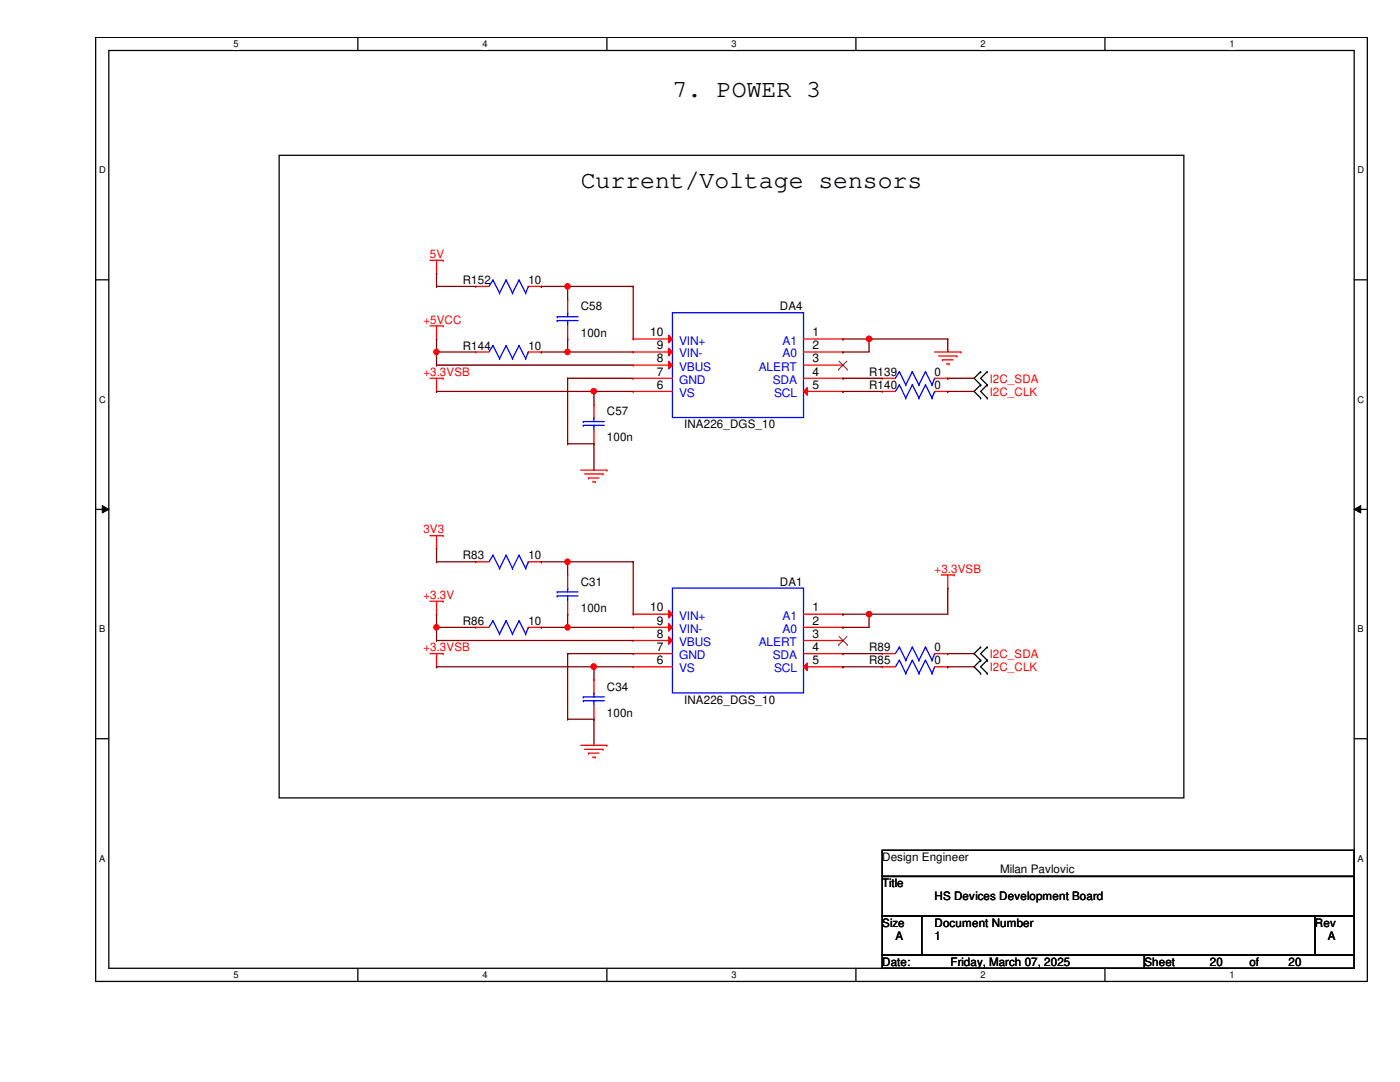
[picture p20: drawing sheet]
<svg xmlns="http://www.w3.org/2000/svg" width="279mm" height="216mm" viewBox="0 0 279 216" stroke-linecap="round" stroke-linejoin="round" font-family="sans-serif">
<defs><g id="words">
<g font-size="5">
<text x="134.2" y="19.3">7. POWER 3</text>
<text x="115.9" y="37.5">Current/Voltage sensors</text>
</g>
<g font-size="2.4">
<text x="129.8" y="67.1">10</text>
<text x="131.1" y="69.7">9</text>
<text x="162.2" y="67.1">1</text>
<text x="162.2" y="69.7">2</text>
<text x="131.1" y="77.6">6</text>
<text x="131.1" y="74.9">7</text>
<text x="131.1" y="72.3">8</text>
<text x="162.2" y="72.3">3</text>
<text x="162.2" y="74.9">4</text>
<text x="162.2" y="77.6">5</text>
<text x="129.8" y="122">10</text>
<text x="131.1" y="124.6">9</text>
<text x="162.2" y="122">1</text>
<text x="162.2" y="124.6">2</text>
<text x="131.1" y="129.9">7</text>
<text x="131.1" y="127.3">8</text>
<text x="162.2" y="127.3">3</text>
<text x="162.2" y="129.9">4</text>
<text x="131.1" y="132.5">6</text>
<text x="162.2" y="132.5">5</text>
</g>
<g font-size="2.4" fill="#00c">
<text x="135.5" y="71.3">VIN-</text>
<text x="135.5" y="68.7">VIN+</text>
<text x="156.2" y="68.7">A1</text>
<text x="156.2" y="71.3">A0</text>
<text x="135.5" y="76.6">GND</text>
<text x="135.5" y="74">VBUS</text>
<text x="151.4" y="74">ALERT</text>
<text x="154.2" y="76.6">SDA</text>
<text x="135.5" y="79.2">VS</text>
<text x="154.5" y="79.2">SCL</text>
<text x="135.5" y="123.7">VIN+</text>
<text x="156.2" y="123.7">A1</text>
<text x="135.5" y="131.5">GND</text>
<text x="135.5" y="128.9">VBUS</text>
<text x="135.5" y="126.3">VIN-</text>
<text x="151.4" y="128.9">ALERT</text>
<text x="154.2" y="131.5">SDA</text>
<text x="156.2" y="126.3">A0</text>
<text x="135.5" y="134.2">VS</text>
<text x="154.5" y="134.2">SCL</text>
</g>
<g font-size="2.3" fill="#f00">
<text x="85.8" y="51.5">5V</text>
<text x="84.5" y="64.6">+5VCC</text>
<text x="84.5" y="75">+3.3VSB</text>
<text x="197.5" y="76.3">I2C_SDA</text>
<text x="197.5" y="79">I2C_CLK</text>
<text x="84.5" y="106.4">3V3</text>
<text x="84.5" y="119.5">+3.3V</text>
<text x="186.5" y="114.3">+3.3VSB</text>
<text x="84.5" y="130">+3.3VSB</text>
<text x="197.5" y="131.3">I2C_SDA</text>
<text x="197.5" y="133.9">I2C_CLK</text>
</g>
<g font-size="2.3">
<text x="92.4" y="56.7">R152</text>
<text x="105.5" y="56.7">10</text>
<text x="115.9" y="61.9">C58</text>
<text x="155.7" y="61.9">DA4</text>
<text x="92.4" y="69.8">R144</text>
<text x="105.5" y="69.8">10</text>
<text x="115.9" y="67.2">100n</text>
<text x="173.4" y="75">R139</text>
<text x="173.4" y="77.6">R140</text>
<text x="186.5" y="75">0</text>
<text x="186.5" y="77.6">0</text>
<text x="121.1" y="82.9">C57</text>
<text x="121.1" y="88.1">100n</text>
<text x="136.6" y="85.5">INA226_DGS_10</text>
<text x="92.4" y="111.6">R83</text>
<text x="105.5" y="111.6">10</text>
<text x="115.9" y="116.9">C31</text>
<text x="155.7" y="116.9">DA1</text>
<text x="92.4" y="124.7">R86</text>
<text x="105.5" y="124.7">10</text>
<text x="115.9" y="122.1">100n</text>
<text x="173.4" y="130">R89</text>
<text x="186.5" y="130">0</text>
<text x="121.1" y="137.8">C34</text>
<text x="173.4" y="132.6">R85</text>
<text x="186.5" y="132.6">0</text>
<text x="121.1" y="143">100n</text>
<text x="136.6" y="140.4">INA226_DGS_10</text>
<text x="176.1" y="171.8">Design Engineer</text>
<text x="176.1" y="177">Title</text>
<text x="186.5" y="179.7">HS Devices Development Board</text>
<text x="199.6" y="174.2">Milan Pavlovic</text>
<text x="176.1" y="184.9">Size</text>
<text x="186.5" y="184.9">Document Number</text>
<text x="262.4" y="184.9">Rev</text>
<text x="178.7" y="187.5">A</text>
<text x="186.5" y="187.5">1</text>
<text x="265" y="187.5">A</text>
<text x="176.1" y="192.7">Date:</text>
<text x="189.7" y="192.7">Friday, March 07, 2025</text>
<text x="228.4" y="192.7">Sheet</text>
<text x="241.5" y="192.7">20</text>
<text x="249.3" y="192.7">of</text>
<text x="257.2" y="192.7">20</text>
</g>
<g font-size="1.9">
<text x="46.6" y="9.4">5</text>
<text x="96.3" y="9.4">4</text>
<text x="146" y="9.4">3</text>
<text x="195.7" y="9.4">2</text>
<text x="245.4" y="9.4">1</text>
<text x="19.8" y="34.6">D</text>
<text x="270.9" y="34.6">D</text>
<text x="19.8" y="80.3">C</text>
<text x="270.9" y="80.3">C</text>
<text x="19.8" y="126.2">B</text>
<text x="270.9" y="126.2">B</text>
<text x="19.8" y="171.9">A</text>
<text x="270.9" y="171.9">A</text>
<text x="46.6" y="195.2">5</text>
<text x="96.3" y="195.2">4</text>
<text x="146" y="195.2">3</text>
<text x="195.7" y="195.2">2</text>
<text x="245.4" y="195.2">1</text>
</g>
</g></defs>
<path d="M19.1 7.5h253.8v188.3h-253.8zM21.7 10.1h248.6v183.1h-248.6z" fill="none" stroke="#000" stroke-width=".25"/>
<g fill="#fff">
<path d="M46.6 7.7h1v2.1h-1z"/>
<path d="M46.6 193.5h1v2.1h-1z"/>
</g>
<path d="M71.4 7.5v2.6M71.4 193.2v2.6" fill="none" stroke="#000" stroke-width=".25"/>
<g fill="#fff">
<path d="M96.3 7.7h1v2.1h-1z"/>
<path d="M96.3 193.5h1v2.1h-1z"/>
</g>
<path d="M121.1 7.5v2.6M121.1 193.2v2.6" fill="none" stroke="#000" stroke-width=".25"/>
<g fill="#fff">
<path d="M146 7.7h1v2.1h-1z"/>
<path d="M146 193.5h1v2.1h-1z"/>
</g>
<path d="M170.8 7.5v2.6M170.8 193.2v2.6" fill="none" stroke="#000" stroke-width=".25"/>
<g fill="#fff">
<path d="M195.7 7.7h1v2.1h-1z"/>
<path d="M195.7 193.5h1v2.1h-1z"/>
</g>
<path d="M220.5 7.5v2.6M220.5 193.2v2.6" fill="none" stroke="#000" stroke-width=".25"/>
<g fill="#fff">
<path d="M245.4 7.7h1v2.1h-1z"/>
<path d="M245.4 193.5h1v2.1h-1z"/>
<path d="M19.8 32.9h1.3v2.1h-1.3z"/>
<path d="M270.9 32.9h1.3v2.1h-1.3z"/>
<path d="M19.8 78.7h1.3v2.1h-1.3z"/>
<path d="M270.9 78.7h1.3v2.1h-1.3z"/>
</g>
<path d="M19.1 55.8h2.6M270.3 55.8h2.6" fill="none" stroke="#000" stroke-width=".25"/>
<g fill="#fff">
<path d="M19.8 124.5h1.2v2.1h-1.2z"/>
<path d="M270.9 124.5h1.3v2.1h-1.3z"/>
</g>
<path d="M19.1 101.6h2.6M270.3 101.6h2.6" fill="none" stroke="#000" stroke-width=".25"/>
<path d="M20.4 100.9l1.3 .7-1.3 .8zM270.3 101.6l1.3-.7v1.5z" fill="#000"/>
<path d="M20.4 100.9l1.3 .7-1.3 .8zM270.3 101.6l1.3-.7v1.5z" fill="none" stroke="#000" stroke-width=".2"/>
<g fill="#fff">
<path d="M19.8 170.3h1.2v2h-1.2z"/>
<path d="M270.9 170.3h1.3v2h-1.3z"/>
</g>
<g fill="none" stroke="#000" stroke-width=".25">
<path d="M55.7 31h180.6v128.2h-180.6zM195.7 74.2h.1M195.7 76.8h.1M195.7 79.4h.1M195.7 74.2l-1.3 1.3 1.3 1.3M195.7 76.8l-1.3 1.3 1.3 1.3M197 76.8h.1M197 74.2h.1M197 79.4h.1M197 74.2l-1.3 1.3 1.3 1.3M197 76.8l-1.3 1.3 1.3 1.3M195.7 129.1h.1"/>
<path d="M195.7 131.7h.1M195.7 134.4h.1M195.7 129.1l-1.3 1.3 1.3 1.3M195.7 131.7l-1.3 1.4 1.3 1.3M197 131.7h.1M197 129.1h.1M197 134.4h.1M197 129.1l-1.3 1.3 1.3 1.3M197 131.7l-1.3 1.4 1.3 1.3M19.1 147.4h2.6M270.3 147.4h2.6M176.1 169.7h94.2v5.2h-94.2z"/>
<path d="M176.1 174.9h94.2v7.9h-94.2zM176.1 182.8h7.8v7.8h-7.8zM176.1 190.6h52.3v2.6h-52.3zM183.9 182.8h78.5v7.8h-78.5zM228.4 190.6h41.9v2.6h-41.9zM262.4 182.8h7.9v7.8h-7.9z"/>
</g>
<g fill="none" stroke="#f00" stroke-width=".25">
<path d="M85.8 51.9h2.6M87.1 54.6h.1M87.1 51.9v2.7M88.4 51.9h.1M95 57.1h.1M95 57.1h2.6M105.5 57.1h2.5M108 57.1h.1M113.3 59.8h.1M113.3 59.8v2.6M85.8 65h2.6M85.8 75.5h2.6"/>
<path d="M87.1 67.6h.1M87.1 78.1h.1M87.1 65v2.6M87.1 75.5v2.6M88.4 65h.1M88.4 75.5h.1M95 70.2h.1M95 70.2h2.6M105.5 70.2h2.5M108 70.2h.1M113.3 67.6h.1M113.3 65v2.6"/>
<path d="M176.1 75.5h.1M176.1 78.1h.1M176.1 75.5h2.6M176.1 78.1h2.6M186.5 70.2h5.3M186.5 75.5h2.6M186.5 78.1h2.6M187.3 71h3.7M188.1 71.8h.1M188.1 71.8h2.1M188.9 72.6h.5M189.1 75.5h.1"/>
<path d="M189.1 78.1h.1M189.4 72.6h.1M191 71h.1M191.8 70.2h.1M115.9 93.8h5.2M116.7 94.6h3.7M117.5 95.4h.1M117.5 95.4h2M118.2 96.1h.6M118.5 88.6h.1M118.5 80.7h.1M118.5 80.7v2.6"/>
<path d="M118.5 85.9v2.7M118.8 96.1h.1M120.4 94.6h.1M121.1 93.8h.1M85.8 106.9h2.6M85.8 120h2.6M87.1 109.5h.1M87.1 106.9v2.6M87.1 120v2.6M88.4 106.9h.1M88.4 120h.1M187.8 114.7h2.7"/>
<path d="M189.1 117.3h.1M189.1 114.7v2.6M190.5 114.7h.1M85.8 130.4h2.6M87.1 122.6h.1M87.1 133.1h.1M87.1 130.4v2.7M88.4 130.4h.1M95 125.2h.1M95 125.2h2.6M105.5 125.2h2.5M108 125.2h.1"/>
<path d="M118.5 135.6h.1M118.5 135.6v2.7M160.4 130.4h7.8M160.4 125.2h7.8M160.4 122.6h7.8M160.4 127.8h7.8M168.2 122.6h.1M168.2 125.2h.1M168.2 127.8h.1M168.2 130.4h.1M115.9 148.7h5.2M116.7 149.5h3.7"/>
<path d="M117.5 150.3h.1M117.5 150.3h2M118.2 151.1h.6M118.5 143.5h.1M118.5 140.9v2.6M118.8 151.1h.1M120.4 149.5h.1M121.1 148.7h.1"/>
</g>
<g fill="none" stroke="#00f" stroke-width=".25">
<path d="M98.4 55.9h.1M98.4 55.9l1.3 2.6M98.4 55.9l-.8 1.2M99.7 58.5h.1M101 55.9h.1M101 55.9l-1.3 2.6M101 55.9l1.3 2.6M102.3 58.5h.1M103.6 55.9h.1M103.6 55.9l-1.3 2.6M103.6 55.9l1.3 2.6M104.9 58.5h.1"/>
<path d="M105.5 57.1h.1M105.5 57.1l-.6 1.4M98.4 69h.1M98.4 69l1.3 2.5M98.4 69l-.8 1.2M99.7 71.5h.1M101 69h.1M101 69l-1.3 2.5M101 69l1.3 2.5M102.3 71.5h.1M103.6 69h.1M103.6 69l-1.3 2.5"/>
<path d="M103.6 69l1.3 2.5M104.9 71.5h.1M105.5 70.2h.1M105.5 70.2l-.6 1.3M111.2 64h.1M111.2 63.2h.1M111.2 64h4.2M111.2 63.2h4.2M113.3 62.4h.1M113.3 64h.1M113.3 62.4v.8M113.3 64v1"/>
<path d="M179.5 74.2h.1M179.5 76.8h.1M179.5 74.2l1.3 2.6M179.5 74.2l-.8 1.3M179.5 76.8l1.3 2.6M179.5 76.8l-.8 1.3M180.8 76.8h.1M180.8 79.4h.1M182.1 74.2h.1M182.1 76.8h.1M182.1 74.2l-1.3 2.6M182.1 74.2l1.3 2.6"/>
<path d="M182.1 76.8l-1.3 2.6M182.1 76.8l1.3 2.6M183.4 76.8h.1M183.4 79.4h.1M184.7 74.2h.1M184.7 76.8h.1M184.7 74.2l-1.3 2.6M184.7 74.2l1.3 2.6M184.7 76.8l-1.3 2.6M184.7 76.8l1.3 2.6M186 76.8h.1M186 79.4h.1"/>
<path d="M186.5 75.5h.1M186.5 78.1h.1M186.5 75.5l-.5 1.3M186.5 78.1l-.5 1.3M116.4 84.9h.1M116.4 84.1h.1M116.4 84.9h4.2M116.4 84.1h4.2M118.5 83.3h.1M118.5 84.9h.1M118.5 83.3v.8M118.5 84.9v1"/>
<path d="M134.2 117.3h26.2v21h-26.2zM98.4 123.9h.1M98.4 123.9l1.3 2.6M98.4 123.9l-.8 1.3M99.7 126.5h.1M101 123.9h.1M101 123.9l-1.3 2.6M101 123.9l1.3 2.6M102.3 126.5h.1M103.6 123.9h.1M103.6 123.9l-1.3 2.6M103.6 123.9l1.3 2.6"/>
<path d="M104.9 126.5h.1M105.5 125.2h.1M105.5 125.2l-.6 1.3M116.4 139.8h.1M116.4 139.1h.1M116.4 139.8h4.2M116.4 139.1h4.2M118.5 138.3h.1M118.5 139.8h.1M118.5 138.3v.8M118.5 139.8v1.1"/>
</g>
<path d="M167.4 128.7h.1M167.4 127l1.7 1.7M169 127l-1.6 1.7M169.1 128.7h.1" fill="none" stroke="#804000" stroke-width=".2"/>
<path d="M160.4 133.1l.7-.8v1.5z" fill="#f00"/>
<path d="M126.4 133.1h.1M126.4 130.4h.1M126.4 133.1h7.8M126.4 130.4h7.8M160.4 133.1l.7-.8v1.5zM160.4 133.1h7.8M168.2 133.1h.1" fill="none" stroke="#f00" stroke-width=".25"/>
<path d="M133.4 127l.8 .8-.8 .8z" fill="#f00"/>
<path d="M126.4 127.8h.1M126.4 127.8h7.8M133.4 127l.8 .8-.8 .8z" fill="none" stroke="#f00" stroke-width=".25"/>
<path d="M133.4 124.4l.8 .8-.8 .7z" fill="#f00"/>
<path d="M126.4 125.2h.1M126.4 125.2h7.8M133.4 124.4l.8 .8-.8 .7z" fill="none" stroke="#f00" stroke-width=".25"/>
<path d="M133.4 121.8l.8 .8-.8 .7z" fill="#f00"/>
<g fill="none" stroke="#f00" stroke-width=".25">
<path d="M160.4 67.6h7.8M160.4 70.2h7.8M160.4 72.9h7.8M160.4 75.5h7.8M168.2 67.6h.1M168.2 70.2h.1M168.2 72.9h.1M168.2 75.5h.1M95 112.1h.1M95 112.1h2.6M105.5 112.1h2.5M108 112.1h.1"/>
<path d="M113.3 114.7h.1M113.3 114.7v2.6M113.3 120v2.6M113.3 122.6h.1M126.4 122.6h.1M126.4 122.6h7.8M133.4 121.8l.8 .8-.8 .7zM176.1 133.1h.1M176.1 130.4h.1M176.1 133.1h2.6M176.1 130.4h2.6M186.5 133.1h2.6"/>
<path d="M186.5 130.4h2.6M189.1 133.1h.1M189.1 130.4h.1"/>
</g>
<g fill="none" stroke="#00f" stroke-width=".25">
<path d="M134.2 62.4h26.2v20.9h-26.2zM98.4 110.8h.1M98.4 110.8l1.3 2.6M98.4 110.8l-.8 1.3M99.7 113.4h.1M101 110.8h.1M101 110.8l-1.3 2.6M101 110.8l1.3 2.6M102.3 113.4h.1M103.6 110.8h.1M103.6 110.8l-1.3 2.6M103.6 110.8l1.3 2.6"/>
<path d="M104.9 113.4h.1M105.5 112.1h.1M105.5 112.1l-.6 1.3M111.2 118.9h.1M111.2 118.1h.1M111.2 118.9h4.2M111.2 118.1h4.2M113.3 117.3h.1M113.3 118.9h.1M113.3 117.3v.8M113.3 118.9v1.1M179.5 131.7h.1"/>
<path d="M179.5 129.1h.1M179.5 131.7l1.3 2.7M179.5 131.7l-.8 1.4M179.5 129.1l1.3 2.6M179.5 129.1l-.8 1.3M180.8 134.4h.1M180.8 131.7h.1M182.1 131.7h.1M182.1 129.1h.1M182.1 131.7l-1.3 2.7M182.1 131.7l1.3 2.7M182.1 129.1l-1.3 2.6"/>
<path d="M182.1 129.1l1.3 2.6M183.4 134.4h.1M183.4 131.7h.1M184.7 131.7h.1M184.7 129.1h.1M184.7 131.7l-1.3 2.7M184.7 131.7l1.3 2.7M184.7 129.1l-1.3 2.6M184.7 129.1l1.3 2.6M186 134.4h.1M186 131.7h.1M186.5 133.1h.1"/>
<path d="M186.5 130.4h.1M186.5 133.1l-.5 1.3M186.5 130.4l-.5 1.3"/>
</g>
<path d="M167.4 73.7h.1M167.4 72.1l1.7 1.6M169 72.1l-1.6 1.6M169.1 73.7h.1" fill="none" stroke="#804000" stroke-width=".2"/>
<path d="M161.1 77.3v1.6l-.7-.8z" fill="#f00"/>
<path d="M126.4 78.1h.1M126.4 75.5h.1M126.4 78.1h7.8M126.4 75.5h7.8M160.4 78.1h7.8M161.1 77.3v1.6l-.7-.8zM168.2 78.1h.1" fill="none" stroke="#f00" stroke-width=".25"/>
<path d="M133.4 72.1l.8 .8-.8 .7z" fill="#f00"/>
<path d="M126.4 72.9h.1M126.4 72.9h7.8M133.4 72.1l.8 .8-.8 .7z" fill="none" stroke="#f00" stroke-width=".25"/>
<path d="M133.4 69.5l.8 .7-.8 .8z" fill="#f00"/>
<path d="M126.4 70.2h.1M126.4 70.2h7.8M133.4 69.5l.8 .7-.8 .8z" fill="none" stroke="#f00" stroke-width=".25"/>
<path d="M133.4 66.9l.8 .7-.8 .8z" fill="#f00"/>
<path d="M126.4 67.6h.1M126.4 67.6h7.8M133.4 66.9l.8 .7-.8 .8z" fill="none" stroke="#f00" stroke-width=".25"/>
<g fill="none" stroke="#800000" stroke-width=".25">
<path d="M168.2 78.1h.1M168.2 75.5h.1M168.2 67.6h.1M168.2 70.2h.1M168.2 78.1h7.9M168.2 75.5h7.9M168.2 67.6h20.9M173.4 67.6h.1M173.4 67.6v2.6h-5.2M189.1 78.1h.1M189.1 75.5h.1M189.1 67.6h.1"/>
<path d="M189.1 78.1h5.3M189.1 75.5h5.3M189.1 67.6v2.6"/>
</g>
<circle cx="173.4" cy="67.6" r=".51" fill="#f00"/>
<circle cx="173.4" cy="67.6" r=".51" fill="none" stroke="#f00" stroke-width=".25"/>
<path d="M87.1 78.1h.1M87.1 78.1h31.4" fill="none" stroke="#800000" stroke-width=".25"/>
<circle cx="118.5" cy="78.1" r=".51" fill="#f00"/>
<circle cx="118.5" cy="78.1" r=".51" fill="none" stroke="#f00" stroke-width=".25"/>
<g fill="none" stroke="#800000" stroke-width=".25">
<path d="M87.1 67.6h.1M87.1 70.2h.1M87.1 67.6v2.6M87.1 70.2h7.9M113.3 75.5h.1M113.3 75.5h13.1M113.3 75.5v13.1M118.5 78.1h.1M118.5 78.1v2.6M118.5 78.1h7.9M113.3 88.6h.1M113.3 88.6h5.2"/>
<path d="M118.5 88.6h.1M118.5 88.6v5.2"/>
</g>
<circle cx="87.1" cy="70.2" r=".5" fill="#f00"/>
<circle cx="87.1" cy="70.2" r=".5" fill="none" stroke="#f00" stroke-width=".25"/>
<path d="M87.1 57.1h.1M87.1 54.6h.1M87.1 57.1h7.9M87.1 54.6v2.5M108 57.1h.1M108 57.1h18.4M113.3 57.1h.1M113.3 57.1v2.7M126.4 57.1h.1M126.4 57.1v10.5M108 70.2h.1M108 70.2h5.3" fill="none" stroke="#800000" stroke-width=".25"/>
<circle cx="113.2" cy="57.1" r=".5" fill="#f00"/>
<circle cx="113.2" cy="57.1" r=".5" fill="none" stroke="#f00" stroke-width=".25"/>
<path d="M113.3 67.6h.1M113.3 70.2h.1M113.3 67.6v2.6M113.3 70.2h13.1" fill="none" stroke="#800000" stroke-width=".25"/>
<circle cx="113.2" cy="70.2" r=".5" fill="#f00"/>
<circle cx="113.2" cy="70.2" r=".5" fill="none" stroke="#f00" stroke-width=".25"/>
<path d="M87.1 72.9h.1M87.1 70.2h.1M87.1 72.9h39.3M87.1 70.2v2.7M87.1 109.5h.1M87.1 112.1h.1M87.1 109.5v2.6M87.1 112.1h7.9M108 112.1h.1M108 112.1h18.4M113.3 112.1h.1M113.3 112.1v2.6" fill="none" stroke="#800000" stroke-width=".25"/>
<circle cx="113.2" cy="112.1" r=".5" fill="#f00"/>
<circle cx="113.2" cy="112.1" r=".5" fill="none" stroke="#f00" stroke-width=".25"/>
<path d="M126.4 112.1h.1M126.4 112.1v10.5M87.1 122.6h.1M87.1 122.6v2.6M113.3 122.6h.1M113.3 122.6v2.6M168.2 122.6h.1M168.2 122.6h20.9M173.4 122.6h.1M173.4 122.6v2.6" fill="none" stroke="#800000" stroke-width=".25"/>
<circle cx="173.4" cy="122.5" r=".51" fill="#f00"/>
<circle cx="173.4" cy="122.5" r=".51" fill="none" stroke="#f00" stroke-width=".25"/>
<path d="M87.1 125.2h.1M87.1 125.2v2.6" fill="none" stroke="#800000" stroke-width=".25"/>
<circle cx="87.1" cy="125.2" r=".5" fill="#f00"/>
<circle cx="87.1" cy="125.2" r=".5" fill="none" stroke="#f00" stroke-width=".25"/>
<path d="M87.1 125.2h.1M87.1 125.2h7.9M108 125.2h.1M108 125.2h18.4M113.3 125.2h.1" fill="none" stroke="#800000" stroke-width=".25"/>
<circle cx="113.2" cy="125.2" r=".5" fill="#f00"/>
<circle cx="113.2" cy="125.2" r=".5" fill="none" stroke="#f00" stroke-width=".25"/>
<g fill="none" stroke="#800000" stroke-width=".25">
<path d="M87.1 127.8h.1M87.1 133.1h.1M87.1 127.8h39.3M87.1 133.1h31.4M113.3 130.4h.1M113.3 130.4h13.1M113.3 130.4v13.1M168.2 125.2h.1M168.2 130.4h.1M168.2 125.2h5.2M168.2 130.4h7.9M189.1 130.4h.1"/>
<path d="M189.1 130.4h5.3"/>
</g>
<circle cx="118.5" cy="133" r=".51" fill="#f00"/>
<circle cx="118.5" cy="133" r=".51" fill="none" stroke="#f00" stroke-width=".25"/>
<g fill="none" stroke="#800000" stroke-width=".25">
<path d="M189.1 117.3h.1M189.1 117.3v5.3M118.5 133.1h.1M118.5 133.1v2.5M118.5 133.1h7.9M168.2 133.1h.1M168.2 133.1h7.9M189.1 133.1h.1M189.1 133.1h5.3M113.3 143.5h.1M113.3 143.5h5.2M118.5 143.5h.1"/>
<path d="M118.5 143.5v5.2"/>
</g>
<circle cx="173.4" cy="67.6" r=".51" fill="#f00"/>
<circle cx="173.4" cy="67.6" r=".51" fill="none" stroke="#f00" stroke-width=".25"/>
<circle cx="118.5" cy="78.1" r=".51" fill="#f00"/>
<circle cx="118.5" cy="78.1" r=".51" fill="none" stroke="#f00" stroke-width=".25"/>
<circle cx="87.1" cy="70.2" r=".5" fill="#f00"/>
<circle cx="87.1" cy="70.2" r=".5" fill="none" stroke="#f00" stroke-width=".25"/>
<circle cx="113.2" cy="57.1" r=".5" fill="#f00"/>
<circle cx="113.2" cy="57.1" r=".5" fill="none" stroke="#f00" stroke-width=".25"/>
<circle cx="113.2" cy="70.2" r=".5" fill="#f00"/>
<circle cx="113.2" cy="70.2" r=".5" fill="none" stroke="#f00" stroke-width=".25"/>
<circle cx="113.2" cy="112.1" r=".5" fill="#f00"/>
<circle cx="113.2" cy="112.1" r=".5" fill="none" stroke="#f00" stroke-width=".25"/>
<circle cx="173.4" cy="122.5" r=".51" fill="#f00"/>
<circle cx="173.4" cy="122.5" r=".51" fill="none" stroke="#f00" stroke-width=".25"/>
<circle cx="87.1" cy="125.2" r=".5" fill="#f00"/>
<circle cx="87.1" cy="125.2" r=".5" fill="none" stroke="#f00" stroke-width=".25"/>
<circle cx="113.2" cy="125.2" r=".5" fill="#f00"/>
<circle cx="113.2" cy="125.2" r=".5" fill="none" stroke="#f00" stroke-width=".25"/>
<circle cx="118.5" cy="133" r=".51" fill="#f00"/>
<circle cx="118.5" cy="133" r=".51" fill="none" stroke="#f00" stroke-width=".25"/>
<use href="#words"/>
</svg>
